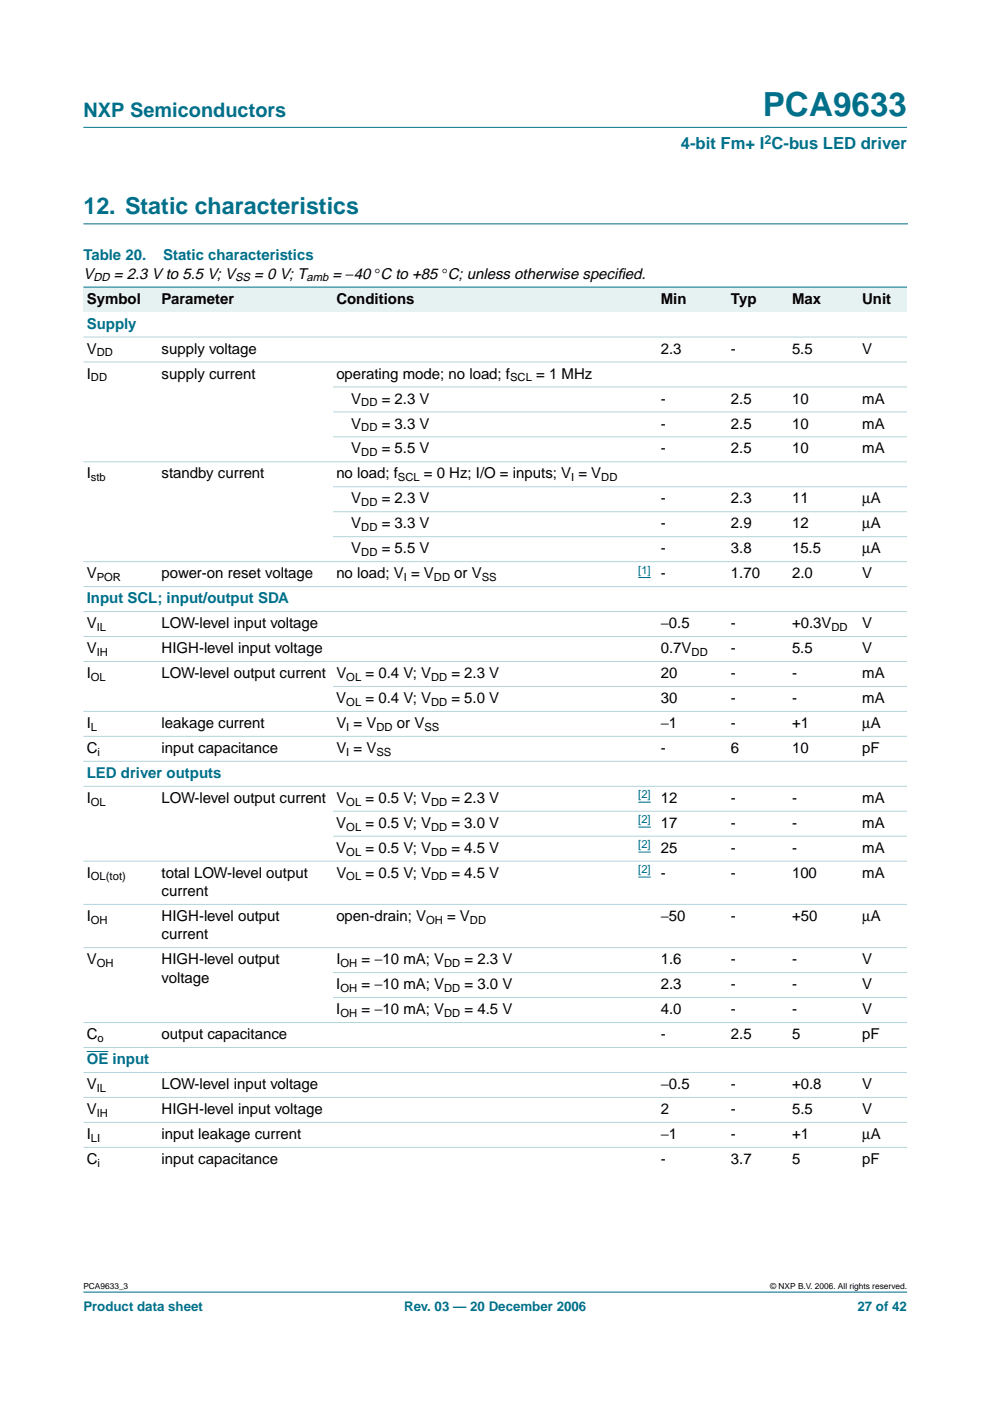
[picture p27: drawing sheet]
<svg xmlns="http://www.w3.org/2000/svg" width="210mm" height="297mm" viewBox="0 0 210 297" stroke-linecap="round" stroke-linejoin="round" font-family="sans-serif">
<defs><g id="words">
<text font-size="7.1" fill="#00708a" x="161.7" y="24.7">PCA9633</text>
<text font-size="4.9" fill="#00708a" x="17.7" y="45.5">12. Static characteristics</text>
<text font-size="4.2" fill="#00708a" x="17.7" y="24.9">NXP Semiconductors</text>
<text font-size="3.5" fill="#00708a" x="144.4" y="31.6">4-bit Fm+ I C-bus LED driver</text>
<g font-size="3.2" fill="#00708a">
<text x="17.7" y="55.2">Table 20.</text>
<text x="34.6" y="55.2">Static characteristics</text>
<text x="18.4" y="69.7">Supply</text>
<text x="18.4" y="127.9">Input SCL; input/output SDA</text>
<text x="18.4" y="164.9">LED driver outputs</text>
<text x="18.4" y="225.6">OE input</text>
</g>
<g font-size="3.2">
<text x="17.7" y="59.1">V</text>
<text x="24.1" y="59.1">= 2.3 V to 5.5 V; V</text>
<text x="53.9" y="59.1">= 0 V; T</text>
<text x="70.5" y="59.1">= −40 °C to +85 °C; unless otherwise specif</text>
<text x="130.9" y="59.1">ied.</text>
<text x="18.4" y="64.4">Symbol</text>
<text x="34.3" y="64.4">Parameter</text>
<text x="71.3" y="64.4">Conditions</text>
<text x="140.1" y="64.4">Min</text>
<text x="155" y="64.4">Typ</text>
<text x="167.9" y="64.4">Max</text>
<text x="182.8" y="64.4">Unit</text>
<text x="18.4" y="75">V</text>
<text x="34.3" y="75">supply voltage</text>
<text x="140.1" y="75">2.3</text>
<text x="155" y="75">-</text>
<text x="167.9" y="75">5.5</text>
<text x="182.8" y="75">V</text>
<text x="18.4" y="80.3">I</text>
<text x="34.3" y="80.3">supply current</text>
<text x="71.3" y="80.3">operating mode; no load; f</text>
<text x="113.7" y="80.3">= 1 MHz</text>
<text x="74.5" y="85.6">V</text>
<text x="80.9" y="85.6">= 2.3 V</text>
<text x="140.1" y="85.6">-</text>
<text x="155" y="85.6">2.5</text>
<text x="167.9" y="85.6">10</text>
<text x="182.8" y="85.6">mA</text>
<text x="74.5" y="90.9">V</text>
<text x="80.9" y="90.9">= 3.3 V</text>
<text x="140.1" y="90.9">-</text>
<text x="155" y="90.9">2.5</text>
<text x="167.9" y="90.9">10</text>
<text x="182.8" y="90.9">mA</text>
<text x="18.4" y="101.4">I</text>
<text x="34.3" y="101.4">standby current</text>
<text x="71.3" y="101.4">no load; f</text>
<text x="74.5" y="96.1">V</text>
<text x="80.9" y="96.1">= 5.5 V</text>
<text x="89.9" y="101.4">= 0 Hz; I/O = inputs; V = V</text>
<text x="140.1" y="96.1">-</text>
<text x="155" y="96.1">2.5</text>
<text x="167.9" y="96.1">10</text>
<text x="182.8" y="96.1">mA</text>
<text x="74.5" y="106.7">V</text>
<text x="80.9" y="106.7">= 2.3 V</text>
<text x="140.1" y="106.7">-</text>
<text x="155" y="106.7">2.3</text>
<text x="167.9" y="106.7">11</text>
<text x="182.8" y="106.7">µA</text>
<text x="74.5" y="112">V</text>
<text x="80.9" y="112">= 3.3 V</text>
<text x="140.1" y="112">-</text>
<text x="155" y="112">2.9</text>
<text x="167.9" y="112">12</text>
<text x="182.8" y="112">µA</text>
<text x="74.5" y="117.3">V</text>
<text x="80.9" y="117.3">= 5.5 V</text>
<text x="140.1" y="117.3">-</text>
<text x="155" y="117.3">3.8</text>
<text x="167.9" y="117.3">15.5</text>
<text x="182.8" y="117.3">µA</text>
<text x="18.4" y="122.6">V</text>
<text x="34.3" y="122.6">power-on reset voltage</text>
<text x="71.3" y="122.6">no load; V = V</text>
<text x="96.3" y="122.6">or V</text>
<text x="140.1" y="122.6">-</text>
<text x="155" y="122.6">1.70</text>
<text x="167.9" y="122.6">2.0</text>
<text x="182.8" y="122.6">V</text>
<text x="18.4" y="133.2">V</text>
<text x="34.3" y="133.2">LOW-level input voltage</text>
<text x="140.1" y="133.2">−0.5</text>
<text x="155" y="133.2">-</text>
<text x="167.9" y="133.2">+0.3V</text>
<text x="182.8" y="133.2">V</text>
<text x="18.4" y="143.8">I</text>
<text x="18.4" y="138.5">V</text>
<text x="34.3" y="138.5">HIGH-level input voltage</text>
<text x="34.3" y="143.8">LOW-level output current V</text>
<text x="77.5" y="143.8">= 0.4 V; V</text>
<text x="95.7" y="143.8">= 2.3 V</text>
<text x="140.1" y="143.8">20</text>
<text x="140.1" y="138.5">0.7V</text>
<text x="155" y="138.5">-</text>
<text x="155" y="143.8">-</text>
<text x="167.9" y="138.5">5.5</text>
<text x="167.9" y="143.8">-</text>
<text x="182.8" y="138.5">V</text>
<text x="182.8" y="143.8">mA</text>
<text x="71.3" y="149.1">V</text>
<text x="77.5" y="149.1">= 0.4 V; V</text>
<text x="95.7" y="149.1">= 5.0 V</text>
<text x="140.1" y="149.1">30</text>
<text x="155" y="149.1">-</text>
<text x="167.9" y="149.1">-</text>
<text x="182.8" y="149.1">mA</text>
<text x="18.4" y="154.4">I</text>
<text x="34.3" y="154.4">leakage current</text>
<text x="71.3" y="154.4">V = V</text>
<text x="84.1" y="154.4">or V</text>
<text x="140.1" y="154.4">−1</text>
<text x="155" y="154.4">-</text>
<text x="167.9" y="154.4">+1</text>
<text x="182.8" y="154.4">µA</text>
<text x="18.4" y="159.6">C</text>
<text x="34.3" y="159.6">input capacitance</text>
<text x="71.3" y="159.6">V = V</text>
<text x="140.1" y="159.6">-</text>
<text x="155" y="159.6">6</text>
<text x="167.9" y="159.6">10</text>
<text x="182.8" y="159.6">pF</text>
<text x="18.4" y="170.2">I</text>
<text x="34.3" y="170.2">LOW-level output current V</text>
<text x="77.5" y="170.2">= 0.5 V; V</text>
<text x="95.7" y="170.2">= 2.3 V</text>
<text x="140.1" y="170.2">12</text>
<text x="155" y="170.2">-</text>
<text x="167.9" y="170.2">-</text>
<text x="182.8" y="170.2">mA</text>
<text x="71.3" y="175.5">V</text>
<text x="77.5" y="175.5">= 0.5 V; V</text>
<text x="95.7" y="175.5">= 3.0 V</text>
<text x="140.1" y="175.5">17</text>
<text x="155" y="175.5">-</text>
<text x="167.9" y="175.5">-</text>
<text x="182.8" y="175.5">mA</text>
<text x="71.3" y="180.8">V</text>
<text x="77.5" y="180.8">= 0.5 V; V</text>
<text x="95.7" y="180.8">= 4.5 V</text>
<text x="140.1" y="180.8">25</text>
<text x="155" y="180.8">-</text>
<text x="167.9" y="180.8">-</text>
<text x="182.8" y="180.8">mA</text>
<text x="18.4" y="186.1">I</text>
<text x="34.3" y="186.1">total LOW-level output</text>
<text x="34.3" y="190">current</text>
<text x="71.3" y="186.1">V</text>
<text x="77.5" y="186.1">= 0.5 V; V</text>
<text x="95.7" y="186.1">= 4.5 V</text>
<text x="140.1" y="186.1">-</text>
<text x="155" y="186.1">-</text>
<text x="167.9" y="186.1">100</text>
<text x="182.8" y="186.1">mA</text>
<text x="18.4" y="195.3">I</text>
<text x="34.3" y="195.3">HIGH-level output</text>
<text x="71.3" y="195.3">open-drain; V</text>
<text x="94.8" y="195.3">= V</text>
<text x="140.1" y="195.3">−50</text>
<text x="155" y="195.3">-</text>
<text x="167.9" y="195.3">+50</text>
<text x="182.8" y="195.3">µA</text>
<text x="34.3" y="199.2">current</text>
<text x="18.4" y="204.5">V</text>
<text x="34.3" y="204.5">HIGH-level output</text>
<text x="34.3" y="208.3">voltage</text>
<text x="71.3" y="209.7">I</text>
<text x="71.3" y="204.5">I</text>
<text x="76.6" y="204.5">= −10 mA; V</text>
<text x="76.6" y="209.7">= −10 mA; V</text>
<text x="98.5" y="204.5">= 2.3 V</text>
<text x="98.5" y="209.7">= 3.0 V</text>
<text x="140.1" y="204.5">1.6</text>
<text x="140.1" y="209.7">2.3</text>
<text x="155" y="204.5">-</text>
<text x="155" y="209.7">-</text>
<text x="167.9" y="204.5">-</text>
<text x="167.9" y="209.7">-</text>
<text x="182.8" y="204.5">V</text>
<text x="182.8" y="209.7">V</text>
<text x="71.3" y="215">I</text>
<text x="76.6" y="215">= −10 mA; V</text>
<text x="98.5" y="215">= 4.5 V</text>
<text x="140.1" y="215">4.0</text>
<text x="155" y="215">-</text>
<text x="167.9" y="215">-</text>
<text x="182.8" y="215">V</text>
<text x="18.4" y="220.3">C</text>
<text x="34.3" y="220.3">output capacitance</text>
<text x="140.1" y="220.3">-</text>
<text x="155" y="220.3">2.5</text>
<text x="167.9" y="220.3">5</text>
<text x="182.8" y="220.3">pF</text>
<text x="18.4" y="230.9">V</text>
<text x="34.3" y="230.9">LOW-level input voltage</text>
<text x="140.1" y="230.9">−0.5</text>
<text x="155" y="230.9">-</text>
<text x="167.9" y="230.9">+0.8</text>
<text x="182.8" y="230.9">V</text>
<text x="18.4" y="236.2">V</text>
<text x="34.3" y="236.2">HIGH-level input voltage</text>
<text x="140.1" y="236.2">2</text>
<text x="155" y="236.2">-</text>
<text x="167.9" y="236.2">5.5</text>
<text x="182.8" y="236.2">V</text>
<text x="18.4" y="241.5">I</text>
<text x="34.3" y="241.5">input leakage current</text>
<text x="140.1" y="241.5">−1</text>
<text x="155" y="241.5">-</text>
<text x="167.9" y="241.5">+1</text>
<text x="182.8" y="241.5">µA</text>
<text x="18.4" y="246.8">C</text>
<text x="34.3" y="246.8">input capacitance</text>
<text x="140.1" y="246.8">-</text>
<text x="155" y="246.8">3.7</text>
<text x="167.9" y="246.8">5</text>
<text x="182.8" y="246.8">pF</text>
</g>
<g font-size="2.8" fill="#00708a">
<text x="17.7" y="278">Product data sheet</text>
<text x="85.7" y="278">Rev. 03 — 20 December 2006</text>
<text x="181.8" y="278">27 of 42</text>
</g>
<text font-size="2.6" fill="#00708a" x="162.1" y="30.5">2</text>
<g font-size="2.4">
<text x="19.8" y="59.7">DD</text>
<text x="49.9" y="59.7">SS</text>
<text x="65" y="59.7">amb</text>
<text x="20.5" y="75.6">DD</text>
<text x="19.3" y="80.8">DD</text>
<text x="108.2" y="80.8">SCL</text>
<text x="76.6" y="86.1">DD</text>
<text x="76.6" y="91.4">DD</text>
<text x="76.6" y="96.7">DD</text>
<text x="19.3" y="102">stb</text>
<text x="76.6" y="107.3">DD</text>
<text x="84.4" y="102">SCL</text>
<text x="121.1" y="102">I</text>
<text x="127.5" y="102">DD</text>
<text x="76.6" y="112.6">DD</text>
<text x="76.6" y="117.9">DD</text>
<text x="20.5" y="123.2">POR</text>
<text x="85.6" y="123.2">I</text>
<text x="92" y="123.2">DD</text>
<text x="102.2" y="123.2">SS</text>
<text x="20.5" y="133.8">IL</text>
<text x="176.3" y="133.8">DD</text>
<text x="20.5" y="139.1">IH</text>
<text x="146.6" y="139.1">DD</text>
<text x="19.3" y="144.3">OL</text>
<text x="73.4" y="144.3">OL</text>
<text x="73.4" y="149.6">OL</text>
<text x="91.4" y="144.3">DD</text>
<text x="91.4" y="149.6">DD</text>
<text x="19.3" y="154.9">L</text>
<text x="73.4" y="154.9">I</text>
<text x="79.8" y="154.9">DD</text>
<text x="90" y="154.9">SS</text>
<text x="20.7" y="160.2">i</text>
<text x="73.4" y="160.2">I</text>
<text x="79.8" y="160.2">SS</text>
<text x="19.3" y="170.8">OL</text>
<text x="73.4" y="170.8">OL</text>
<text x="91.4" y="170.8">DD</text>
<text x="73.4" y="176.1">OL</text>
<text x="91.4" y="176.1">DD</text>
<text x="73.4" y="181.4">OL</text>
<text x="91.4" y="181.4">DD</text>
<text x="19.3" y="186.7">OL(tot)</text>
<text x="73.4" y="186.7">OL</text>
<text x="91.4" y="186.7">DD</text>
<text x="19.3" y="195.9">OH</text>
<text x="90.3" y="195.9">OH</text>
<text x="99.6" y="195.9">DD</text>
<text x="20.5" y="205">OH</text>
<text x="72.2" y="205">OH</text>
<text x="94.2" y="205">DD</text>
<text x="72.2" y="210.3">OH</text>
<text x="72.2" y="215.6">OH</text>
<text x="94.2" y="210.3">DD</text>
<text x="94.2" y="215.6">DD</text>
<text x="20.7" y="220.9">o</text>
<text x="20.5" y="231.5">IL</text>
<text x="20.5" y="236.8">IH</text>
<text x="19.3" y="242.1">LI</text>
<text x="20.7" y="247.4">i</text>
</g>
<g font-size="2.4" fill="#00f">
<text x="135.3" y="121.7">[1]</text>
<text x="135.3" y="169.3">[2]</text>
<text x="135.3" y="174.6">[2]</text>
<text x="135.3" y="179.9">[2]</text>
<text x="135.3" y="185.2">[2]</text>
</g>
<g font-size="1.8">
<text x="17.7" y="273.4">PCA9633_3</text>
<text x="163.3" y="273.4">© NXP B.V. 2006. All rights reserved.</text>
</g>
</g></defs>
<g fill="#00708a" stroke="#00708a" stroke-width=".21">
<path d="M17.7 273.9h174.6z"/>
<path d="M17.7 27h174.6z"/>
</g>
<path d="M17.7 47.5h174.7" fill="none" stroke="#00708a" stroke-width=".21"/>
<g fill="#e6f2f2">
<path d="M17.7 60.9h15.9v5.3h-15.9z" fill-rule="evenodd"/>
<path d="M33.6 60.9h37v5.3h-37z" fill-rule="evenodd"/>
<path d="M70.6 60.9h61.7v5.3h-61.7z" fill-rule="evenodd"/>
<path d="M132.3 60.9h7.1v5.3h-7.1z" fill-rule="evenodd"/>
<path d="M139.4 60.9h14.9v5.3h-14.9z" fill-rule="evenodd"/>
<path d="M154.3 60.9h12.9v5.3h-12.9z" fill-rule="evenodd"/>
<path d="M167.2 60.9h14.9v5.3h-14.9z" fill-rule="evenodd"/>
<path d="M182.1 60.9h10.2v5.3h-10.2z" fill-rule="evenodd"/>
</g>
<path d="M135.3 122.4h2.7M135.3 170.1h2.7M135.3 175.4h2.7M135.3 180.7h2.7M135.3 185.9h2.7" fill="none" stroke="#00f" stroke-width=".21"/>
<path d="M18.4 222.9h4.6" fill="none" stroke="#00708a" stroke-width=".21"/>
<path d="M17.7 60.9h174.6z" fill="#00708a" stroke="#00708a" stroke-width=".21"/>
<g fill="#b3d4db" stroke="#b3d4db" stroke-width=".21">
<path d="M17.7 71.5h174.6z"/>
<path d="M17.7 76.7h174.6z"/>
<path d="M70.6 82h121.7z"/>
<path d="M70.6 87.3h121.7z"/>
<path d="M70.6 92.6h121.7z"/>
<path d="M17.7 97.9h174.6z"/>
<path d="M70.6 103.2h121.7z"/>
<path d="M70.6 108.5h121.7z"/>
<path d="M70.6 113.8h121.7z"/>
<path d="M17.7 119.1h174.6z"/>
<path d="M17.7 124.4h174.6z"/>
<path d="M17.7 129.7h174.6z"/>
<path d="M17.7 135h174.6z"/>
<path d="M17.7 140.2h174.6z"/>
<path d="M70.6 145.5h121.7z"/>
<path d="M17.7 150.8h174.6z"/>
<path d="M17.7 156.1h174.6z"/>
<path d="M17.7 161.4h174.6z"/>
<path d="M17.7 166.7h174.6z"/>
<path d="M70.6 172h121.7z"/>
<path d="M70.6 177.3h121.7z"/>
<path d="M17.7 182.6h174.6z"/>
<path d="M17.7 191.8h174.6z"/>
<path d="M17.7 200.9h174.6z"/>
<path d="M70.6 206.2h121.7z"/>
<path d="M70.6 211.5h121.7z"/>
<path d="M17.7 216.8h174.6z"/>
<path d="M17.7 222.1h174.6z"/>
<path d="M17.7 227.4h174.6z"/>
<path d="M17.7 232.7h174.6z"/>
<path d="M17.7 238h174.6z"/>
<path d="M17.7 243.3h174.6z"/>
</g>
<use href="#words"/>
</svg>
